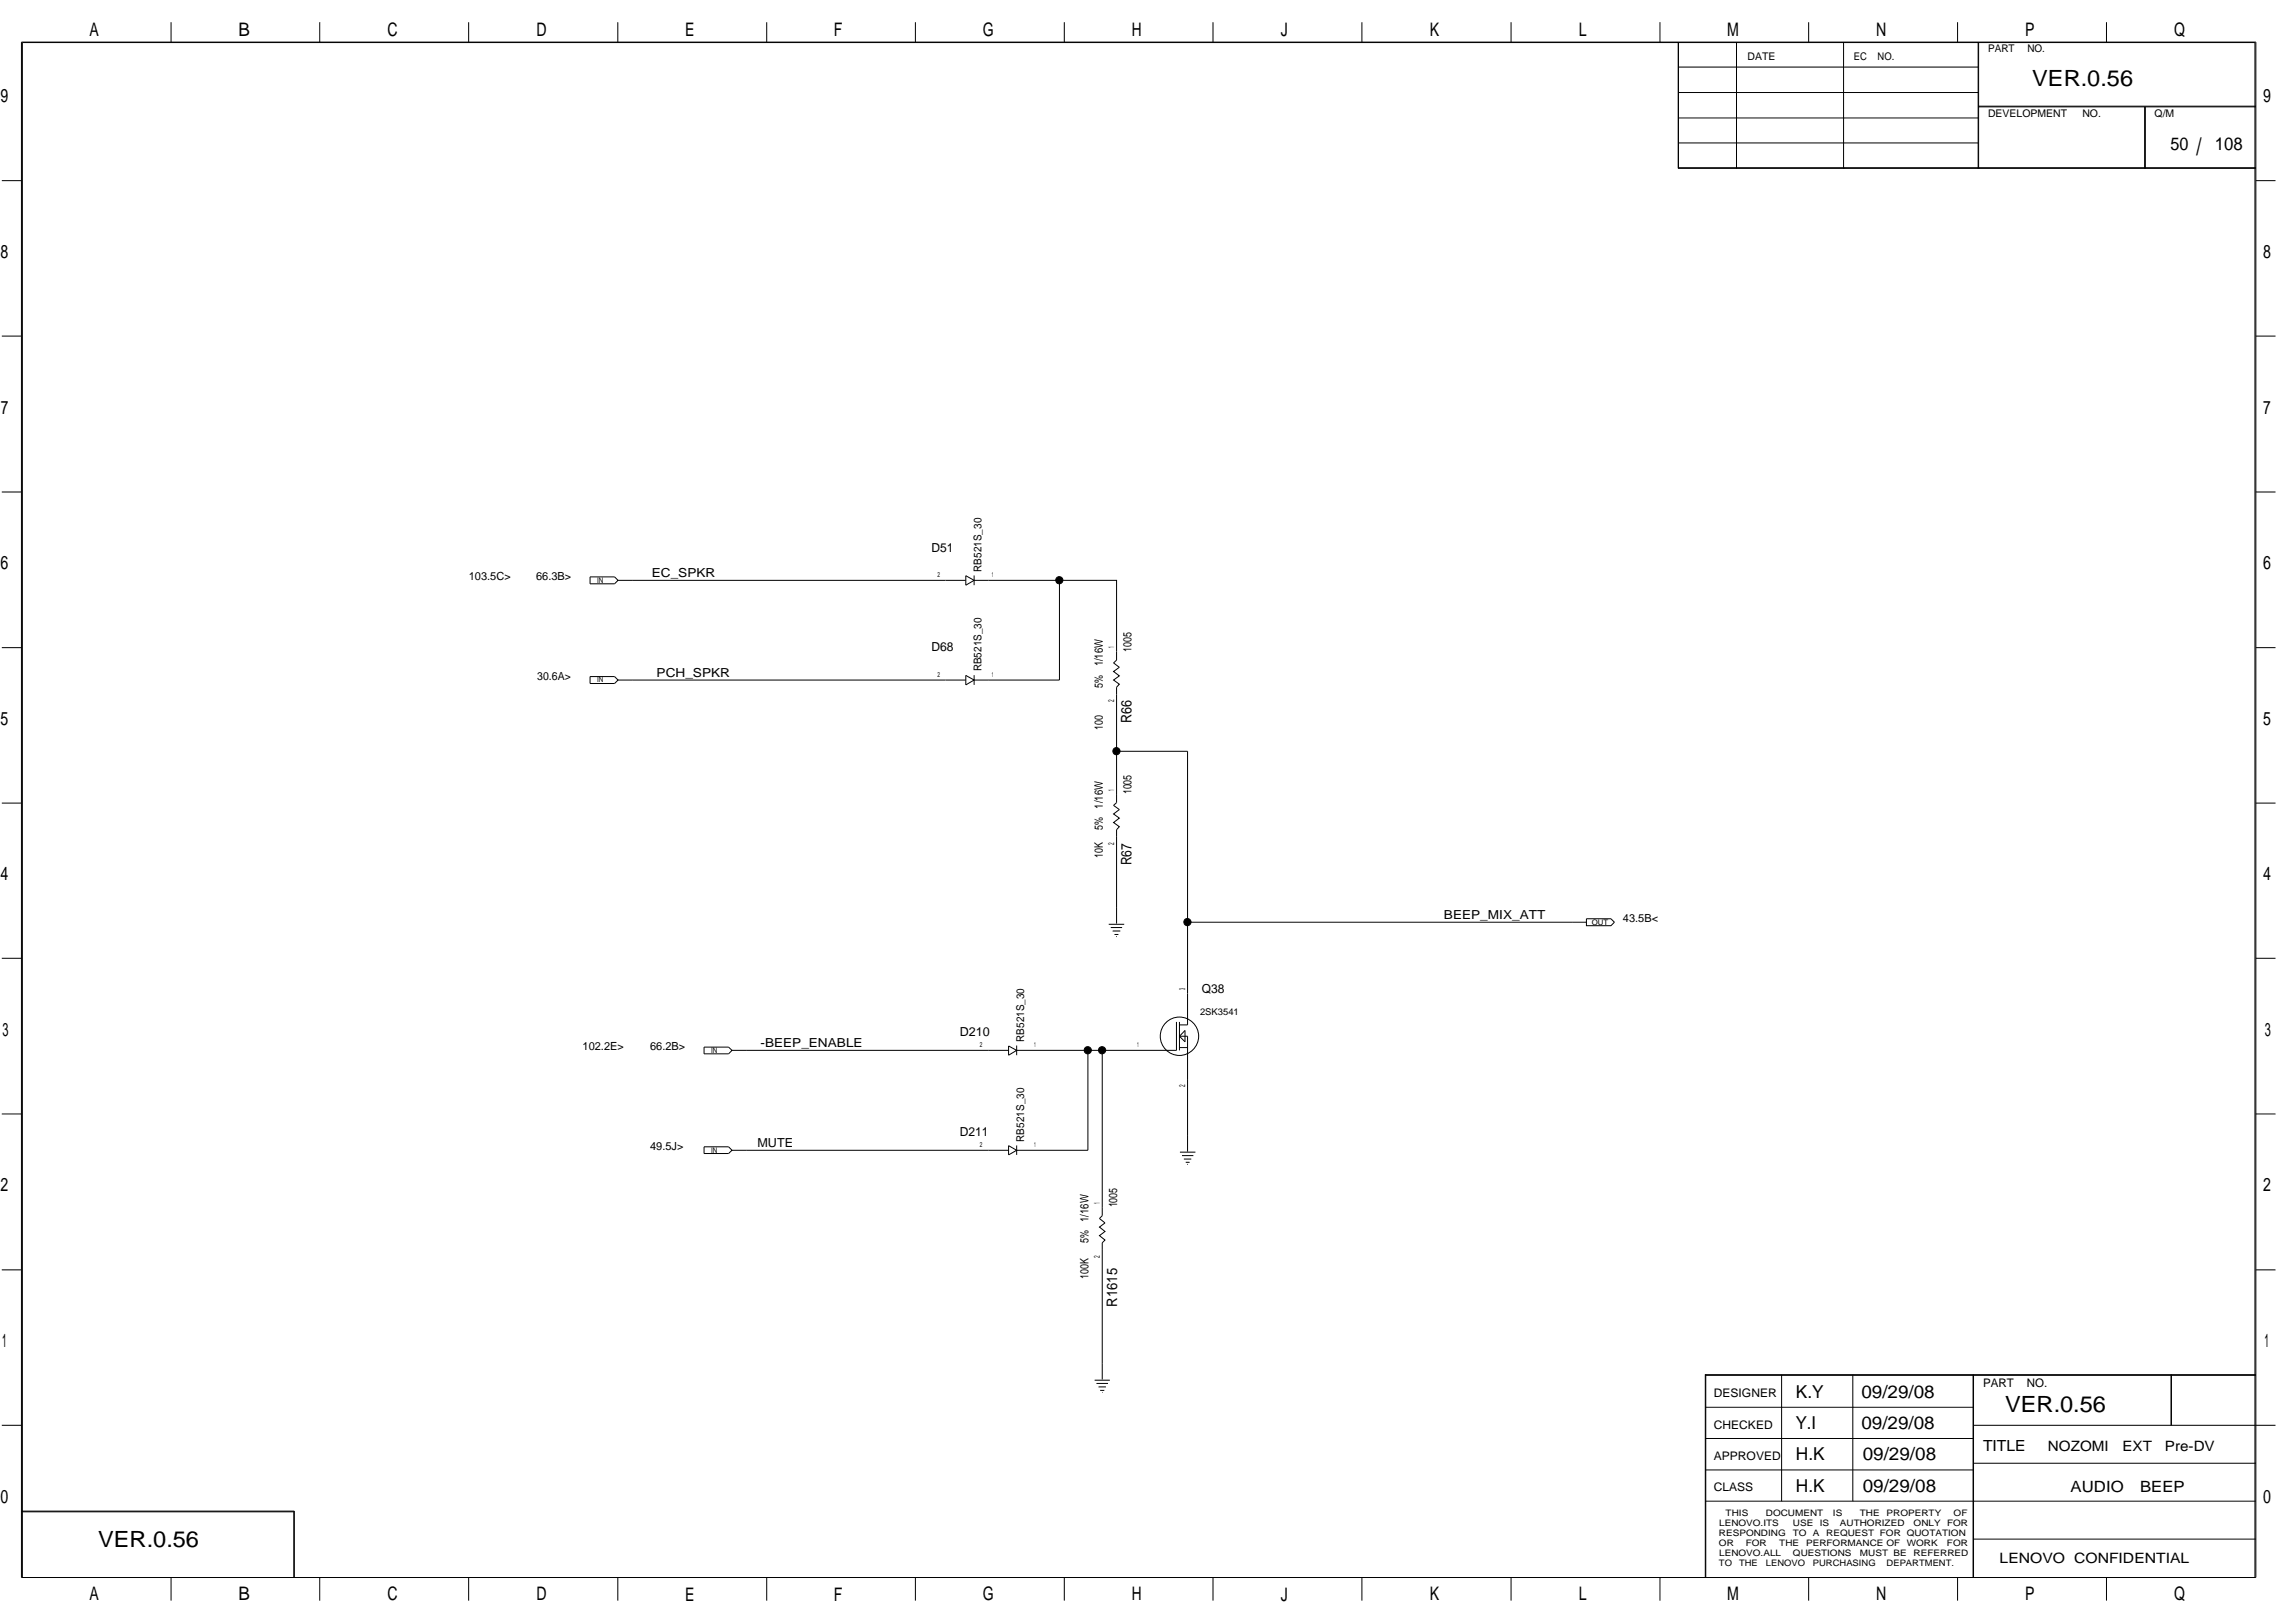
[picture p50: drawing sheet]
<svg xmlns="http://www.w3.org/2000/svg" width="420mm" height="297mm" viewBox="0 0 420 297" stroke-linecap="round" stroke-linejoin="round" font-family="sans-serif">
<defs><g id="words">
<text font-size="4.4" x="402.1" y="28.4">/</text>
<g font-size="4.1">
<text x="372.1" y="15.7">VER.0.56</text>
<text x="367.1" y="258.4">VER.0.56</text>
<text x="18" y="283.2">VER.0.56</text>
</g>
<g font-size="3.4">
<text x="16.4" y="6.6">A</text>
<text x="43.6" y="6.6">B</text>
<text x="70.9" y="6.6">C</text>
<text x="98.2" y="6.6">D</text>
<text x="125.4" y="6.6">E</text>
<text x="152.7" y="6.6">F</text>
<text x="179.9" y="6.6">G</text>
<text x="207.2" y="6.6">H</text>
<text x="234.5" y="6.6">J</text>
<text x="261.8" y="6.6">K</text>
<text x="289" y="6.6">L</text>
<text x="316.2" y="6.6">M</text>
<text x="343.5" y="6.6">N</text>
<text x="370.8" y="6.6">P</text>
<text x="398" y="6.6">Q</text>
<text x=".1" y="18.8">9</text>
<text x="414.3" y="18.8">9</text>
<text x=".1" y="47.2">8</text>
<text x="414.3" y="47.2">8</text>
<text x=".2" y="75.7">7</text>
<text x="414.3" y="75.7">7</text>
<text x=".1" y="104.2">6</text>
<text x="414.3" y="104.2">6</text>
<text x=".1" y="132.7">5</text>
<text x="414.3" y="132.7">5</text>
<text x=".1" y="161.1">4</text>
<text x="414.3" y="161.1">4</text>
<text x=".5" y="189.6">3</text>
<text x="414.6" y="189.6">3</text>
<text x=".1" y="218.1">2</text>
<text x="414.3" y="218.1">2</text>
<text x=".4" y="246.6">1</text>
<text x="414.6" y="246.6">1</text>
<text x=".1" y="275.1">0</text>
<text x="414.3" y="275.1">0</text>
<text x="16.4" y="292.9">A</text>
<text x="43.6" y="292.9">B</text>
<text x="70.9" y="292.9">C</text>
<text x="98.2" y="292.9">D</text>
<text x="125.4" y="292.9">E</text>
<text x="152.7" y="292.9">F</text>
<text x="179.9" y="292.9">G</text>
<text x="207.2" y="292.9">H</text>
<text x="234.5" y="292.9">J</text>
<text x="261.8" y="292.9">K</text>
<text x="289" y="292.9">L</text>
<text x="316.2" y="292.9">M</text>
<text x="343.5" y="292.9">N</text>
<text x="370.8" y="292.9">P</text>
<text x="398" y="292.9">Q</text>
</g>
<g font-size="3.3">
<text x="397.4" y="27.4">50</text>
<text x="405.5" y="27.4">108</text>
<text x="328.8" y="255.8">K.Y</text>
<text x="340.8" y="255.8">09/29/08</text>
<text x="328.7" y="261.6">Y.I</text>
<text x="340.8" y="261.6">09/29/08</text>
<text x="328.8" y="267.3">H.K</text>
<text x="341" y="267.3">09/29/08</text>
<text x="328.8" y="273">H.K</text>
<text x="341" y="273">09/29/08</text>
</g>
<g font-size="2.8">
<text x="363" y="265.6">TITLE</text>
<text x="379.1" y="273.1">AUDIO</text>
<text x="391.8" y="273.1">BEEP</text>
</g>
<g font-size="2.7">
<text x="207.1" y="132.3" transform="rotate(-90 207.1 132.3)">R66</text>
<text x="207.1" y="158.4" transform="rotate(-90 207.1 158.4)">R67</text>
<text x="204.5" y="239.2" transform="rotate(-90 204.5 239.2)">R1615</text>
</g>
<g font-size="2.6">
<text x="374.9" y="265.5">NOZOMI</text>
<text x="388.6" y="265.5">EXT</text>
<text x="396.4" y="265.5">Pre-DV</text>
<text x="366.1" y="286.1">LENOVO CONFIDENTIAL</text>
</g>
<g font-size="2.3">
<text x="170.5" y="101">D51</text>
<text x="119.3" y="105.7">EC_SPKR</text>
<text x="170.5" y="119.2">D68</text>
<text x="120.2" y="123.9">PCH_SPKR</text>
<text x="264.4" y="168.2">BEEP_MIX_ATT</text>
<text x="220" y="181.8">Q38</text>
<text x="139.2" y="191.7">-BEEP_ENABLE</text>
<text x="175.7" y="189.6">D210</text>
<text x="138.7" y="209.9">MUTE</text>
<text x="175.7" y="207.9">D211</text>
</g>
<g font-size="2.2">
<text x="313.8" y="255.7">DESIGNER</text>
<text x="363" y="253.8">PART</text>
<text x="371.1" y="253.8">NO.</text>
<text x="313.8" y="261.5">CHECKED</text>
<text x="313.8" y="267.2">APPROVED</text>
<text x="313.8" y="272.9">CLASS</text>
</g>
<g font-size="2.1">
<text x="207.1" y="119.3" transform="rotate(-90 207.1 119.3)">1005</text>
<text x="201.9" y="125.9" transform="rotate(-90 201.9 125.9)">5%</text>
<text x="201.9" y="122" transform="rotate(-90 201.9 122)">1/16W</text>
<text x="201.9" y="133.6" transform="rotate(-90 201.9 133.6)">100</text>
<text x="201.9" y="148" transform="rotate(-90 201.9 148)">1/16W</text>
<text x="207.1" y="145.4" transform="rotate(-90 207.1 145.4)">1005</text>
<text x="201.9" y="151.9" transform="rotate(-90 201.9 151.9)">5%</text>
<text x="201.9" y="157.1" transform="rotate(-90 201.9 157.1)">10K</text>
<text x="204.5" y="221" transform="rotate(-90 204.5 221)">1005</text>
<text x="199.3" y="227.5" transform="rotate(-90 199.3 227.5)">5%</text>
<text x="199.3" y="223.6" transform="rotate(-90 199.3 223.6)">1/16W</text>
<text x="199.3" y="234" transform="rotate(-90 199.3 234)">100K</text>
</g>
<g font-size="2">
<text x="85.8" y="106.2">103.5C&gt;</text>
<text x="98.2" y="106.2">66.3B&gt;</text>
<text x="179.7" y="104.6" transform="rotate(-90 179.7 104.6)">RB521S_30</text>
<text x="98.4" y="124.4">30.6A&gt;</text>
<text x="179.7" y="122.9" transform="rotate(-90 179.7 122.9)">RB521S_30</text>
<text x="297.1" y="168.7">43.5B&lt;</text>
<text x="187.5" y="190.7" transform="rotate(-90 187.5 190.7)">RB521S_30</text>
<text x="106.7" y="192.2">102.2E&gt;</text>
<text x="119" y="192.2">66.2B&gt;</text>
<text x="187.5" y="209" transform="rotate(-90 187.5 209)">RB521S_30</text>
<text x="119" y="210.5">49.5J&gt;</text>
</g>
<g font-size="1.9">
<text x="319.9" y="11">DATE</text>
<text x="339.4" y="11">EC</text>
<text x="343.7" y="11">NO.</text>
<text x="364" y="9.5">PART</text>
<text x="371.2" y="9.5">NO.</text>
<text x="364" y="21.3">DEVELOPMENT</text>
<text x="381.2" y="21.3">NO.</text>
<text x="394.5" y="21.3">Q/M</text>
</g>
<text font-size="1.7" x="219.7" y="185.7">2SK3541</text>
<g font-size="1.6">
<text x="314.7" y="281.2">RESPONDING</text>
<text x="314.7" y="279.3">LENOVO.ITS</text>
<text x="315.9" y="277.5">THIS</text>
<text x="323.3" y="277.5">DOCUMENT</text>
<text x="328.2" y="281.2">TO</text>
<text x="328.2" y="279.3">USE</text>
<text x="331.9" y="281.2">A</text>
<text x="333.2" y="279.3">IS</text>
<text x="334.3" y="281.2">REQUEST FOR QUOTATION</text>
<text x="335.6" y="277.5">IS</text>
<text x="336.8" y="279.3">AUTHORIZED</text>
<text x="340.5" y="277.5">THE</text>
<text x="345.4" y="277.5">PROPERTY</text>
<text x="350.3" y="279.3">ONLY</text>
<text x="356.5" y="279.3">FOR</text>
<text x="357.7" y="277.5">OF</text>
<text x="314.7" y="286.7">TO</text>
<text x="314.7" y="283">OR</text>
<text x="314.7" y="284.9">LENOVO.ALL</text>
<text x="318.4" y="286.7">THE</text>
<text x="319.6" y="283">FOR</text>
<text x="323.3" y="286.7">LENOVO</text>
<text x="325.7" y="283">THE</text>
<text x="328.2" y="284.9">QUESTIONS</text>
<text x="330.7" y="283">PERFORMANCE OF</text>
<text x="331.9" y="286.7">PURCHASING</text>
<text x="340.5" y="284.9">MUST BE</text>
<text x="345.4" y="286.7">DEPARTMENT.</text>
<text x="349.1" y="283">WORK</text>
<text x="350.3" y="284.9">REFERRED</text>
<text x="356.4" y="283">FOR</text>
</g>
<g font-size="1.5">
<text x="204" y="118.7" transform="rotate(-90 204 118.7)">1</text>
<text x="204" y="128.6" transform="rotate(-90 204 128.6)">2</text>
<text x="204" y="144.7" transform="rotate(-90 204 144.7)">1</text>
<text x="204" y="154.6" transform="rotate(-90 204 154.6)">2</text>
<text x="217" y="181.2" transform="rotate(-90 217 181.2)">3</text>
<text x="217" y="199" transform="rotate(-90 217 199)">2</text>
<text x="201.4" y="220.3" transform="rotate(-90 201.4 220.3)">1</text>
<text x="201.4" y="230.3" transform="rotate(-90 201.4 230.3)">2</text>
</g>
<g font-size="1.4">
<text x="109.3" y="106.6">IN</text>
<text x="109.3" y="124.9">IN</text>
<text x="291.4" y="169.2">OUT</text>
<text x="130.2" y="192.7">IN</text>
<text x="130.2" y="210.9">IN</text>
</g>
<g font-size="1.3">
<text x="171.6" y="105.7">2</text>
<text x="181.6" y="105.7">1</text>
<text x="171.6" y="123.9">2</text>
<text x="181.6" y="123.9">1</text>
<text x="179.4" y="191.7">2</text>
<text x="189.3" y="191.7">1</text>
<text x="208.2" y="191.7">1</text>
<text x="179.4" y="209.9">2</text>
<text x="189.3" y="209.9">1</text>
</g>
</g></defs>
<g fill="none" stroke="#000" stroke-width=".18">
<path d="M3.9 7.7h409.1v281h-409.1zM31.3 4.1v3.6M58.5 4.1v3.6M85.8 4.1v3.6M113.1 4.1v3.6M140.4 4.1v3.6M167.6 4.1v3.6M194.8 4.1v3.6M222.1 4.1v3.6M249.3 4.1v3.6M276.6 4.1v3.6M303.9 4.1v3.6"/>
<path d="M307.2 7.7v23.1h105.8M307.2 12.3h55M307.2 16.9h55M307.3 7.7v23.1M317.9 7.7v23.1M331.1 4.1v3.6M337.5 7.7v23.1M358.4 4.1v3.6M362.2 7.7v23.1M362.2 19.4h50.8M362.2 19.6h50.8M385.6 4.1v3.6"/>
<path d="M392.6 19.6v11.2M392.8 19.6v11.2M.3 33.1h3.6M307.2 30.7h105.8M307.2 21.6h55M307.3 26.2h54.9M413 33.1h3.6M.3 61.5h3.6M413 61.5h3.6M.3 90h3.6M413 90h3.6M.3 118.5h3.6"/>
<path d="M108 105.6h4.5l.6 .6-.6 .6h-4.5zM176.8 105.4l1.5 .8-1.5 .9zM176.8 106.2h-63.7M178.3 105.3v1.8M178.3 106.2h15.7M194 106.2h10.4v14.6l-.5 .5 1 .8-1 .8 1 .8-1 .8 1 .7-.5 .6v21.1l-.5 .5 1 .8-1 .8 1 .7-1 .8 1 .8-.5 .5v17.2M194 106.2v18.3h-15.7M413 118.5h3.6M108 123.8h4.5l.6 .7-.6 .6h-4.5zM176.8 123.6l1.5 .9-1.5 .8zM176.8 124.5h-63.7M178.3 123.6v1.7"/>
<path d="M204.4 137.5h13v50.1h-1.5M.3 147h3.6M413 147h3.6M.3 175.4h3.6M203 169.2h2.8M203.4 169.8h2M203.7 170.4h1.4M204 171h.8M204.3 171.4h.2M290.4 168.8h-73M290.4 168.1h4.5l.7 .7-.7 .6h-4.5zM413 175.4h3.6"/>
<path d="M128.9 191.6h4.5l.6 .6-.6 .7h-4.5zM184.6 191.4l1.5 .8-1.5 .9zM184.6 192.2h-50.6M186.1 191.3v1.8M186.1 192.2h15.7M199.2 192.2v18.3h-13.1M201.8 192.2v30.3l-.5 .5 1 .8-1 .8 1 .8-1 .7 1 .8-.5 .6v25M215.4 187v5.2h-13.6M215.9 189.7h1.5v21.1M215.9 187v5.2M215.9 191.7h1.5M216.9 188.6v2.1l-1-1z"/>
<path d="M.3 203.9h3.6M128.9 209.9h4.5l.6 .6-.6 .6h-4.5zM184.6 209.7l1.5 .8-1.5 .9zM184.6 210.5h-50.6M186.1 209.6v1.8M216 210.9h2.9M216.4 211.5h2.1M216.7 212.1h1.4M217.1 212.7h.7M217.4 213.1h.1M413 203.9h3.6M.3 232.4h3.6"/>
<path d="M413 232.4h3.6M200.4 252.6h2.8M200.7 253.2h2.2M201.1 253.8h1.4M201.4 254.5h.8M201.7 254.8h.1M312.2 251.7h100.8M312.2 257.6h49M312.3 251.6v37M326.2 251.6v23.1M339.2 251.6v23.1M361.2 251.6v37"/>
<path d="M361.3 251.6v37M397.5 251.6v9.3M413 251.6h-100.8v37M.3 260.9h3.6M3.9 276.6h50v12M3.9 276.7h50M53.8 276.6v12M312.2 274.7h100.8M312.2 263.3h49M312.2 269h49M361.2 267.8h51.8M361.2 260.9h55.4"/>
<path d="M31.3 288.6v4.3M58.5 288.6v4.3M85.8 288.6v4.3M113.1 288.6v4.3M140.4 288.6v4.3M167.6 288.6v4.3M194.8 288.6v4.3M222.1 288.6v4.3M249.3 288.6v4.3M276.6 288.6v4.3M303.9 288.6v4.3M331.1 288.6v4.3"/>
<path d="M358.4 288.6v4.3M361.2 281.7h51.8M385.6 288.6v4.3M412.8 288.6v-280.8h-408.7v280.8"/>
<circle cx="215.9" cy="189.6" r="3.5"/>
</g>
<g fill="#000" stroke="#000" stroke-width=".18">
<circle cx="193.9" cy="106.2" r=".66"/>
<circle cx="204.4" cy="137.5" r=".66"/>
<circle cx="217.4" cy="168.8" r=".66"/>
<circle cx="199.1" cy="192.2" r=".66"/>
<circle cx="201.8" cy="192.2" r=".66"/>
</g>
<use href="#words"/>
</svg>
